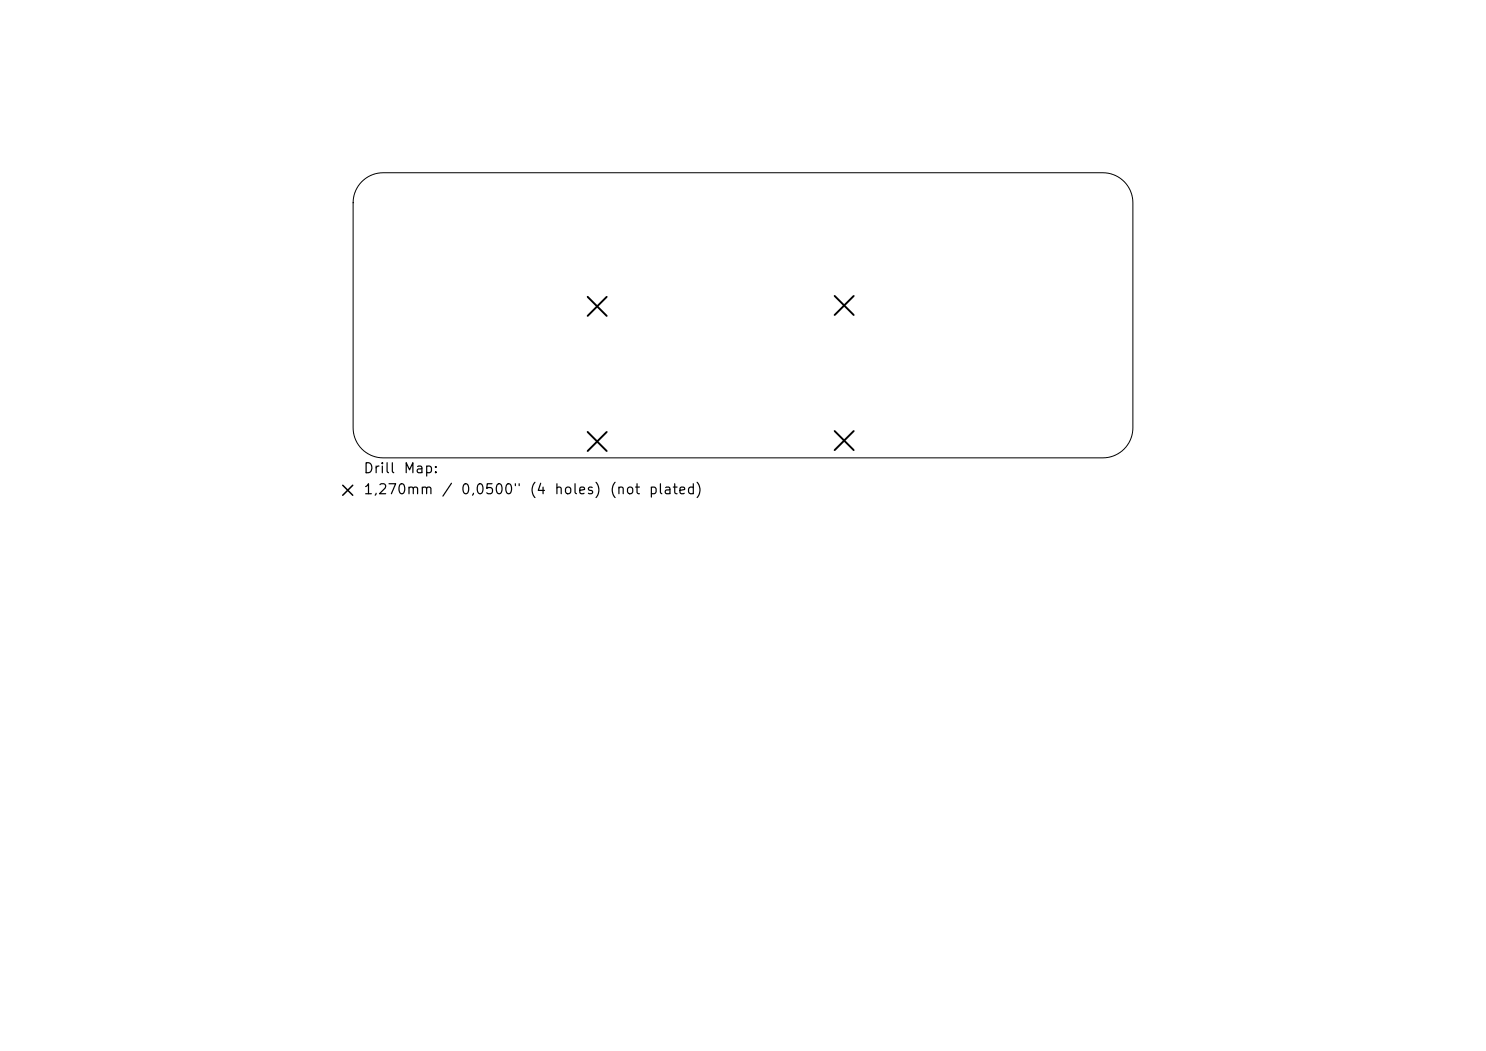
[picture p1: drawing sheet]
<svg xmlns="http://www.w3.org/2000/svg" width="297mm" height="210mm" viewBox="0 0 297 210" stroke-linecap="round" stroke-linejoin="round" font-family="sans-serif">
<defs><g id="words">
<g font-size="2">
<text x="72.5" y="95.1">Drill</text>
<text x="80.5" y="95.1">Map:</text>
<text x="72.5" y="99.3">1,270mm</text>
<text x="88.1" y="99.3">/</text>
<text x="91.9" y="99.3">0,0500&quot;</text>
<text x="105.7" y="99.3">(4</text>
<text x="110.6" y="99.3">holes)</text>
<text x="121.7" y="99.3">(not</text>
<text x="129.5" y="99.3">plated)</text>
</g>
</g></defs>
<path d="M72.3 36.3a6 6 0 0 1 4.3-1.8h143.8a6 6 0 0 1 6 6v45a6 6 0 0 1-6 6h-143.8a6 6 0 0 1-6-6v-45a6 6 0 0 1 1.7-4.2z" fill="none" stroke="#000" stroke-width=".2"/>
<path d="M117.5 59.3l3.8 3.8M121.3 59.3l-3.8 3.8M166.8 59.1l3.8 3.8M170.6 59.1l-3.8 3.8M117.5 86.3l3.8 3.8M121.3 86.3l-3.8 3.8M166.8 86.1l3.8 3.8M170.6 86.1l-3.8 3.8" fill="none" stroke="#000" stroke-width=".38"/>
<path d="M68.5 97l2 2M70.5 97l-2 2" fill="none" stroke="#000" stroke-width=".3"/>
<use href="#words"/>
</svg>
